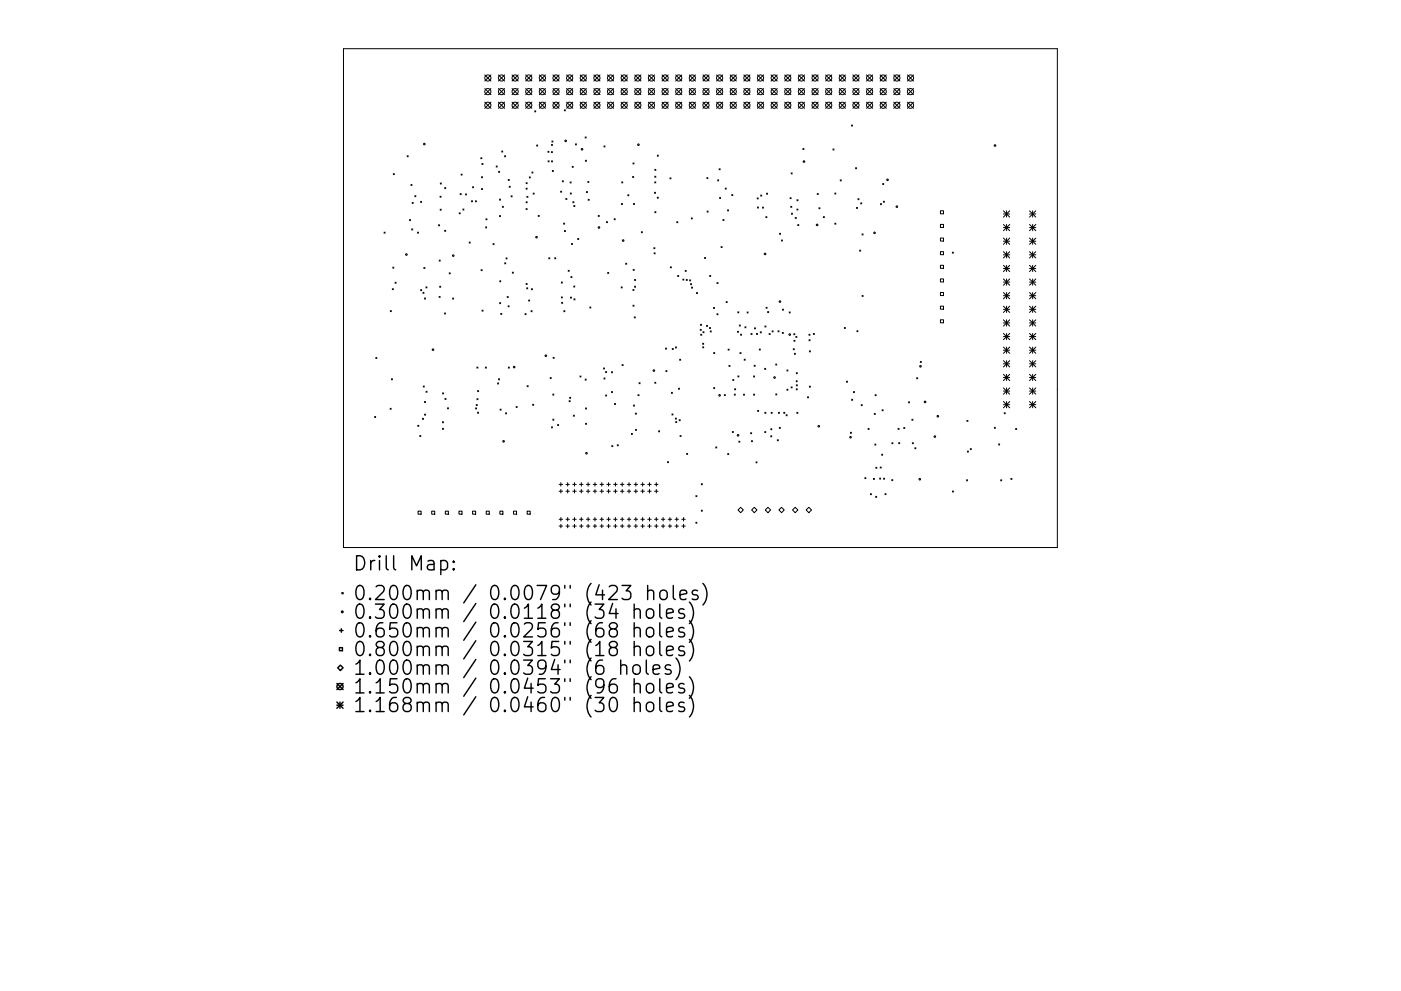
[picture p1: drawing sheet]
<svg xmlns="http://www.w3.org/2000/svg" width="297mm" height="210mm" viewBox="0 0 297 210" stroke-linecap="round" stroke-linejoin="round" font-family="sans-serif">
<defs><g id="words">
<g font-size="4.2">
<text x="74.7" y="121.1">Drill Map:</text>
<text x="74.7" y="127.4">0.200mm / 0.0079&quot; (423 holes)</text>
<text x="74.7" y="131.3">0.300mm / 0.0118&quot; (34 holes)</text>
<text x="74.7" y="135.3">0.650mm / 0.0256&quot; (68 holes)</text>
<text x="74.7" y="139.2">0.800mm / 0.0315&quot; (18 holes)</text>
<text x="74.7" y="143.2">1.000mm / 0.0394&quot; (6 holes)</text>
<text x="74.7" y="147.2">1.150mm / 0.0453&quot; (96 holes)</text>
<text x="74.7" y="151.1">1.168mm / 0.0460&quot; (30 holes)</text>
</g>
</g></defs>
<g fill="none" stroke="#000" stroke-width=".21">
<path d="M72.8 10.3h151.4v105.9h-151.4zM102.8 15.9l1.3 1.3M102.8 18.8l1.3 1.3M104.1 15.9l-1.3 1.3M104.1 18.8l-1.3 1.3M105.7 18.8l1.3 1.3M105.7 15.9l1.3 1.3M107 15.9l-1.3 1.3M107 18.8l-1.3 1.3M108.6 18.8l1.3 1.3M108.6 15.9l1.3 1.3M109.9 15.9l-1.3 1.3"/>
<path d="M109.9 18.8l-1.3 1.3M111.5 18.8l1.3 1.3M111.5 15.9l1.3 1.3M112.8 15.9l-1.3 1.3M112.8 18.8l-1.3 1.3M114.3 15.9l1.4 1.3M114.3 18.8l1.4 1.3M115.7 15.9l-1.4 1.3M115.7 18.8l-1.4 1.3M117.2 18.8l1.3 1.3M117.2 15.9l1.3 1.3M118.5 15.9l-1.3 1.3"/>
<path d="M118.5 18.8l-1.3 1.3M120.1 15.9l1.3 1.3M120.1 18.8l1.3 1.3M121.4 18.8l-1.3 1.3M121.4 15.9l-1.3 1.3M123 18.8l1.3 1.3M123 15.9l1.3 1.3M124.3 15.9l-1.3 1.3M124.3 18.8l-1.3 1.3M125.9 18.8l1.3 1.3M125.9 15.9l1.3 1.3M127.2 18.8l-1.3 1.3"/>
<path d="M127.2 15.9l-1.3 1.3M128.8 18.8l1.3 1.3M128.8 15.9l1.3 1.3M130.1 15.9l-1.3 1.3M130.1 18.8l-1.3 1.3M131.7 18.8l1.3 1.3M131.7 15.9l1.3 1.3M133 15.9l-1.3 1.3M133 18.8l-1.3 1.3M134.6 18.8l1.3 1.3M134.6 15.9l1.3 1.3M135.9 15.9l-1.3 1.3"/>
<path d="M135.9 18.8l-1.3 1.3M137.5 18.8l1.3 1.3M137.5 15.9l1.3 1.3M138.8 15.9l-1.3 1.3M138.8 18.8l-1.3 1.3M140.4 18.8l1.3 1.3M140.4 15.9l1.3 1.3M141.7 15.9l-1.3 1.3M141.7 18.8l-1.3 1.3M143.2 18.8l1.4 1.3M143.2 15.9l1.4 1.3M144.6 18.8l-1.4 1.3"/>
<path d="M144.6 15.9l-1.4 1.3M146.1 18.8l1.3 1.3M146.1 15.9l1.3 1.3M147.4 15.9l-1.3 1.3M147.4 18.8l-1.3 1.3M149 15.9l1.3 1.3M149 18.8l1.3 1.3M150.3 15.9l-1.3 1.3M150.3 18.8l-1.3 1.3M151.9 18.8l1.3 1.3M151.9 15.9l1.3 1.3M153.2 15.9l-1.3 1.3"/>
<path d="M153.2 18.8l-1.3 1.3M154.8 18.8l1.3 1.3M154.8 15.9l1.3 1.3M156.1 15.9l-1.3 1.3M156.1 18.8l-1.3 1.3M157.7 18.8l1.3 1.3M157.7 15.9l1.3 1.3M159 15.9l-1.3 1.3M159 18.8l-1.3 1.3M160.6 15.9l1.3 1.3M160.6 18.8l1.3 1.3M161.9 15.9l-1.3 1.3"/>
<path d="M161.9 18.8l-1.3 1.3M163.5 18.8l1.3 1.3M163.5 15.9l1.3 1.3M164.8 15.9l-1.3 1.3M164.8 18.8l-1.3 1.3M166.4 15.9l1.3 1.3M166.4 18.8l1.3 1.3M167.7 15.9l-1.3 1.3M167.7 18.8l-1.3 1.3M169.3 18.8l1.3 1.3M169.3 15.9l1.3 1.3M170.6 15.9l-1.3 1.3"/>
<path d="M170.6 18.8l-1.3 1.3M172.2 15.9l1.3 1.3M172.2 18.8l1.3 1.3M173.5 15.9l-1.3 1.3M173.5 18.8l-1.3 1.3M175 18.8l1.4 1.3M175 15.9l1.4 1.3M176.4 15.9l-1.4 1.3M176.4 18.8l-1.4 1.3M177.9 15.9l1.3 1.3M177.9 18.8l1.3 1.3M179.2 15.9l-1.3 1.3"/>
<path d="M179.2 18.8l-1.3 1.3M180.8 18.8l1.3 1.3M180.8 15.9l1.3 1.3M182.1 15.9l-1.3 1.3M182.1 18.8l-1.3 1.3M183.7 15.9l1.3 1.3M183.7 18.8l1.3 1.3M185 15.9l-1.3 1.3M185 18.8l-1.3 1.3M186.6 18.8l1.3 1.3M186.6 15.9l1.3 1.3M187.9 15.9l-1.3 1.3"/>
<path d="M187.9 18.8l-1.3 1.3M189.5 15.9l1.3 1.3M189.5 18.8l1.3 1.3M190.8 15.9l-1.3 1.3M190.8 18.8l-1.3 1.3M192.4 18.8l1.3 1.3M192.4 15.9l1.3 1.3M193.7 15.9l-1.3 1.3M193.7 18.8l-1.3 1.3M83.4 36.8l.2 .3M83.6 36.8l-.2 .3M86.3 33l.2 .3"/>
<path d="M86.5 33l-.2 .3M87.1 39.1l.3 .3M87.4 39.1l-.3 .3M93.3 38.8l.3 .3M93.6 38.8l-.3 .3M94.3 39.8l.2 .2M94.5 39.8l-.2 .2M97.8 36.9l.2 .3M98 36.9l-.2 .3M100.2 39.6l.2 .2M100.4 39.6l-.2 .2M101.9 33.5l.3 .2"/>
<path d="M102.1 37.5l.2 .2M102.2 33.5l-.3 .2M102.2 34.7l.2 .2M102.3 37.5l-.2 .2M102.4 34.7l-.2 .2M102.8 21.7l1.3 1.3M104.1 21.7l-1.3 1.3M105.2 35.2l.2 .2M105.4 35.2l-.2 .2M105.7 21.7l1.3 1.3M105.7 36.3l.2 .3M105.9 36.3l-.2 .3"/>
<path d="M106.4 32l.2 .3M106.6 32l-.2 .3M107 33l.2 .3M107 21.7l-1.3 1.3M107.2 33l-.2 .3M107.7 38.1l.3 .2M108 39.5l.2 .2M108 38.1l-.3 .2M108.2 39.5l-.2 .2M108.6 21.7l1.3 1.3M109.9 21.7l-1.3 1.3M111.5 21.7l1.3 1.3"/>
<path d="M111.5 39.9l.3 .2M111.5 38.8l.3 .2M111.8 39.9l-.3 .2M111.8 38.8l-.3 .2M112.2 37.5l.2 .3M112.4 37.5l-.2 .3M112.8 21.7l-1.3 1.3M112.8 36.5l.2 .2M113 36.5l-.2 .2M113.4 23.5l.2 .2M113.6 23.5l-.2 .2M113.8 30.8l.2 .2"/>
<path d="M114 30.8l-.2 .2M114.3 21.7l1.4 1.3M115.7 21.7l-1.4 1.3M116.2 32.1l.2 .2M116.2 34.1l.2 .2M116.4 32.1l-.2 .2M116.4 34.1l-.2 .2M116.9 32.2l.2 .2M116.9 34.1l.2 .3M116.9 30.6l.2 .3M117 29.9l.2 .2M117.1 36.2l.2 .2"/>
<path d="M117.1 32.2l-.2 .2M117.1 34.1l-.2 .3M117.1 30.6l-.2 .3M117.2 21.7l1.3 1.3M117.2 29.9l-.2 .2M117.3 36.2l-.2 .2M118.5 21.7l-1.3 1.3M119.2 38.4l.2 .2M119.4 38.4l-.2 .2M119.6 23.3l.3 .2M119.9 23.3l-.3 .2M120.1 21.7l1.3 1.3"/>
<path d="M120.9 38.6l.2 .2M121.1 38.6l-.2 .2M121.3 35.3l.2 .2M121.4 21.7l-1.3 1.3M121.5 35.3l-.2 .2M122 30.5l.2 .2M122.2 30.5l-.2 .2M123 21.7l1.3 1.3M124.1 29.1l.2 .2M124.1 34l.2 .2M124.3 29.1l-.2 .2M124.3 21.7l-1.3 1.3"/>
<path d="M124.3 34l-.2 .2M124.6 38.5l.3 .2M124.9 38.5l-.3 .2M125.9 21.7l1.3 1.3M127.2 21.7l-1.3 1.3M128.1 31l.2 .2M128.3 31l-.2 .2M128.8 21.7l1.3 1.3M130.1 21.7l-1.3 1.3M131.7 21.7l1.3 1.3M131.8 38.6l.2 .2M132 38.6l-.2 .2"/>
<path d="M133 21.7l-1.3 1.3M134.1 37.4l.3 .3M134.2 34.6l.2 .2M134.4 37.4l-.3 .3M134.4 34.6l-.2 .2M134.6 21.7l1.3 1.3M135.9 21.7l-1.3 1.3M137.5 21.7l1.3 1.3M138.8 21.7l-1.3 1.3M138.8 38.6l.2 .2M138.8 37.4l.3 .2M138.8 35.9l.3 .2"/>
<path d="M139 38.6l-.2 .2M139.1 37.4l-.3 .2M139.1 35.9l-.3 .2M139.4 32.9l.2 .2M139.6 32.9l-.2 .2M140.4 21.7l1.3 1.3M141.7 21.7l-1.3 1.3M142 37.7l.3 .3M142.3 37.7l-.3 .3M143.2 21.7l1.4 1.3M144.6 21.7l-1.4 1.3M146.1 21.7l1.3 1.3"/>
<path d="M147.4 21.7l-1.3 1.3M149 21.7l1.3 1.3M149.9 37.7l.2 .2M150.1 37.7l-.2 .2M150.3 21.7l-1.3 1.3M151.9 21.7l1.3 1.3M152.2 38.2l.2 .2M152.4 38.2l-.2 .2M152.5 35.8l.2 .2M152.7 35.8l-.2 .2M153.2 21.7l-1.3 1.3M153.8 39.9l.2 .2"/>
<path d="M154 39.9l-.2 .2M154.8 21.7l1.3 1.3M156.1 21.7l-1.3 1.3M157.7 21.7l1.3 1.3M159 21.7l-1.3 1.3M160.6 21.7l1.3 1.3M161.9 21.7l-1.3 1.3M163.5 21.7l1.3 1.3M164.8 21.7l-1.3 1.3M166.4 21.7l1.3 1.3M167.7 21.7l-1.3 1.3M167.7 36.7l.3 .2"/>
<path d="M168 36.7l-.3 .2M169.3 21.7l1.3 1.3M170.2 31.5l.3 .2M170.5 31.5l-.3 .2M170.6 21.7l-1.3 1.3M172.2 21.7l1.3 1.3M173.5 21.7l-1.3 1.3M175 21.7l1.4 1.3M176.4 21.7l-1.4 1.3M176.6 31.6l.2 .2M176.8 31.6l-.2 .2M177.9 21.7l1.3 1.3"/>
<path d="M178.1 38.2l.3 .2M178.4 38.2l-.3 .2M179.2 21.7l-1.3 1.3M180.5 26.5l.3 .3M180.8 26.5l-.3 .3M180.8 21.7l1.3 1.3M181.4 35.6l.2 .2M181.6 35.6l-.2 .2M182.1 21.7l-1.3 1.3M183.7 21.7l1.3 1.3M185 21.7l-1.3 1.3M186.6 21.7l1.3 1.3"/>
<path d="M187.1 38.9l.3 .3M187.4 38.9l-.3 .3M187.9 21.7l-1.3 1.3M189.5 21.7l1.3 1.3M190.8 21.7l-1.3 1.3M192.4 21.7l1.3 1.3M193.7 21.7l-1.3 1.3M81.4 49.2l.3 .3M81.7 49.2l-.3 .3M83.3 56.7l.2 .2M83.5 56.7l-.2 .2M83.8 59.9l.2 .2"/>
<path d="M84 59.9l-.2 .2M86.8 46.6l.2 .2M87 46.6l-.2 .2M87.3 48.6l.2 .2M87.4 42.9l.2 .3M87.5 48.6l-.2 .2M87.6 42.9l-.2 .3M88 41.5l.2 .2M88.2 41.5l-.2 .2M88.5 49.2l.2 .3M88.7 49.2l-.2 .3M89.2 42.7l.2 .3"/>
<path d="M89.4 42.7l-.2 .3M89.9 56.7l.2 .3M90.1 56.7l-.2 .3M93 47.7l.2 .2M93.1 55.2l.2 .2M93.2 47.7l-.2 .2M93.3 41.6l.2 .3M93.3 44.4l.2 .2M93.3 55.2l-.2 .2M93.5 41.6l-.2 .3M93.5 44.4l-.2 .2M94.3 48.9l.2 .2"/>
<path d="M94.5 48.9l-.2 .2M95.2 57.9l.3 .2M95.5 57.9l-.3 .2M97.4 45.1l.2 .3M97.6 41.1l.2 .2M97.6 45.1l-.2 .3M97.8 41.1l-.2 .2M98.1 44.3l.3 .3M98.4 44.3l-.3 .3M98.7 41.1l.2 .3M98.9 41.1l-.2 .3M99.5 51.3l.2 .3"/>
<path d="M99.7 51.3l-.2 .3M100 42.6l.2 .2M100.2 42.6l-.2 .2M100.8 42.6l.2 .2M101 42.6l-.2 .2M102 57.2l.2 .2M102.1 40l.2 .2M102.2 57.2l-.2 .2M102.3 40l-.2 .2M103 48.1l.2 .3M103 46.4l.3 .2M103.2 48.1l-.2 .3"/>
<path d="M103.3 46.4l-.3 .2M104.5 51.7l.3 .2M104.8 51.7l-.3 .2M105.9 45.7l.2 .3M105.9 42.2l.2 .3M106 59.6l.2 .2M106.1 45.7l-.2 .3M106.1 42.2l-.2 .3M106.2 59.6l-.2 .2M106.5 43.8l.2 .2M106.7 43.8l-.2 .2M107 55.8l.2 .2"/>
<path d="M107.2 55.8l-.2 .2M107.3 54.7l.2 .2M107.5 54.7l-.2 .2M108.4 41.5l.2 .3M108.6 41.5l-.2 .3M108.6 57.7l.2 .3M108.8 57.7l-.2 .3M111.5 44.3l.3 .2M111.5 42.8l.3 .2M111.7 41.7l.2 .2M111.8 44.3l-.3 .2M111.8 42.8l-.3 .2"/>
<path d="M111.9 41.7l-.2 .2M113 41l.3 .2M113.3 41l-.3 .2M114.1 45.7l.2 .2M114.3 45.7l-.2 .2M116.4 54.7l.2 .2M116.6 54.7l-.2 .2M117.6 54.7l.2 .2M117.8 54.7l-.2 .2M118.9 40.6l.2 .2M119 59.8l.2 .3M119.1 40.6l-.2 .2"/>
<path d="M119.2 59.8l-.2 .3M119.5 47.3l.2 .3M119.7 48.9l.2 .2M119.7 47.3l-.2 .3M119.9 48.9l-.2 .2M120 42.1l.2 .2M120.2 42.1l-.2 .2M120.5 57.3l.2 .3M120.7 57.3l-.2 .3M120.9 40.9l.2 .3M121 58.7l.3 .2M121.1 40.9l-.2 .3"/>
<path d="M121.2 51.6l.2 .3M121.3 58.7l-.3 .2M121.4 51.6l-.2 .3M121.5 42.8l.2 .2M121.7 43.6l.2 .2M121.7 42.8l-.2 .2M121.9 43.6l-.2 .2M122.5 50.6l.2 .2M122.7 50.6l-.2 .2M124.3 40.6l.3 .3M124.6 40.6l-.3 .3M124.7 42.3l.2 .2"/>
<path d="M124.9 42.3l-.2 .2M126.8 45.7l.3 .2M127.1 45.7l-.3 .2M128.6 47l.2 .3M128.8 47l-.2 .3M128.8 57.8l.3 .2M129.1 57.8l-.3 .2M130.2 46.4l.2 .2M130.4 46.4l-.2 .2M131.7 43.2l.3 .2M132 43.2l-.3 .2M132.7 55.8l.2 .3"/>
<path d="M132.9 55.8l-.2 .3M133.1 41.3l.2 .2M133.3 41.3l-.2 .2M134.2 57.1l.3 .3M134.3 43.2l.2 .2M134.5 57.1l-.3 .3M134.5 43.2l-.2 .2M134.5 59.3l.3 .2M134.8 59.3l-.3 .2M136 49.2l.2 .2M136.2 49.2l-.2 .2M138.6 52.5l.3 .3"/>
<path d="M138.7 53.6l.2 .3M138.8 40.8l.2 .2M138.8 44.9l.3 .2M138.9 52.5l-.3 .3M138.9 53.6l-.2 .3M139 40.8l-.2 .2M139.1 44.9l-.3 .2M139.3 41.8l.3 .3M139.6 41.8l-.3 .3M142.1 56.6l.2 .2M142.3 56.6l-.2 .2M143.5 47l.2 .3"/>
<path d="M143.7 58.5l.2 .2M143.7 47l-.2 .3M143.9 58.5l-.2 .2M144.8 59.2l.2 .2M145 59.2l-.2 .2M145.3 57.4l.2 .2M145.5 59.3l.2 .2M145.5 57.4l-.2 .2M145.7 59.3l-.2 .2M146.2 59.4l.2 .2M146.4 59.4l-.2 .2M146.6 46.2l.2 .3"/>
<path d="M146.8 46.2l-.2 .3M149.4 54.6l.2 .2M149.6 54.6l-.2 .2M149.9 44.8l.2 .2M150.1 44.8l-.2 .2M150.5 58.4l.2 .3M150.7 58.4l-.2 .3M152 59.9l.2 .3M152.2 59.9l-.2 .3M152.6 41.9l.2 .2M152.8 41.9l-.2 .2M152.9 52.3l.2 .2"/>
<path d="M153.1 52.3l-.2 .2M153.3 46.6l.2 .2M153.5 46.6l-.2 .2M154.2 44.5l.3 .3M154.5 44.5l-.3 .3M155.1 41.3l.3 .2M155.4 41.3l-.3 .2M160.5 42l.3 .2M160.6 43.9l.2 .2M160.8 42l-.3 .2M160.8 43.9l-.2 .2M161.3 41.4l.2 .2"/>
<path d="M161.5 41.4l-.2 .2M161.6 43.9l.3 .3M161.9 43.9l-.3 .3M162.4 46l.2 .2M162.5 41l.2 .2M162.6 46l-.2 .2M162.7 41l-.2 .2M165.3 49.5l.2 .2M165.5 49.5l-.2 .2M165.7 50.9l.2 .2M165.9 50.9l-.2 .2M167.5 41.9l.2 .3"/>
<path d="M167.6 43.8l.3 .2M167.7 41.9l-.2 .3M167.8 45.2l.2 .3M167.9 43.8l-.3 .2M168 45.2l-.2 .3M168.6 46.1l.2 .2M168.8 46.1l-.2 .2M169 44.3l.2 .3M169 42.4l.2 .2M169.1 47.6l.3 .3M169.2 44.3l-.2 .3M169.2 42.4l-.2 .2"/>
<path d="M169.4 47.6l-.3 .3M173.3 41.1l.2 .2M173.5 41.1l-.2 .2M173.6 44.1l.3 .2M173.9 44.1l-.3 .2M174.6 45.9l.2 .3M174.8 45.9l-.2 .3M177 40.9l.2 .3M177 47.3l.2 .3M177.2 40.9l-.2 .3M177.2 47.3l-.2 .3M181.6 44l.2 .2"/>
<path d="M181.8 44l-.2 .2M181.9 42.2l.2 .2M182.1 42.2l-.2 .2M182.3 53.1l.2 .2M182.5 43l.2 .3M182.5 53.1l-.2 .2M182.7 43l-.2 .3M182.8 49.6l.2 .3M183 49.6l-.2 .3M186.7 43.2l.2 .2M186.9 43.2l-.2 .2M187.3 42.7l.2 .2"/>
<path d="M187.5 42.7l-.2 .2M199.4 44.7h.6v.7h-.6zM199.4 47.6h.6v.7h-.6zM199.4 50.5h.6v.6h-.6zM199.4 53.4h.6v.6h-.6zM199.4 56.3h.6v.6h-.6zM199.4 59.2h.6v.6h-.6zM201.9 53.5l.2 .2M202.1 53.5l-.2 .2M212.7 44.7l1.4 1.4M212.7 45.4h1.4M212.7 47.6l1.4 1.4"/>
<path d="M212.7 48.3h1.4M212.7 50.5l1.4 1.3M212.7 51.2h1.4M212.7 53.4l1.4 1.3M212.7 54.1h1.4M212.7 56.3l1.4 1.3M212.7 57h1.4M212.7 59.2l1.4 1.3M212.7 59.8h1.4M213.4 44.7v1.4M213.4 47.6v1.4M213.4 50.5v1.3"/>
<path d="M213.4 53.4v1.3M213.4 56.3v1.3M213.4 59.2v1.3M214.1 59.2l-1.4 1.3M214.1 44.7l-1.4 1.4M214.1 47.6l-1.4 1.4M214.1 50.5l-1.4 1.3M214.1 53.4l-1.4 1.3M214.1 56.3l-1.4 1.3M218.3 45.4h1.3M218.3 48.3h1.3M218.3 51.2h1.3"/>
<path d="M218.3 54.1h1.3M218.3 57h1.3M218.3 59.8h1.3M218.3 44.7l1.3 1.4M218.3 47.6l1.3 1.4M218.3 50.5l1.3 1.3M218.3 53.4l1.3 1.3M218.3 56.3l1.3 1.3M218.3 59.2l1.3 1.3M218.9 44.7v1.4M218.9 47.6v1.4M218.9 50.5v1.3"/>
<path d="M218.9 53.4v1.3M218.9 56.3v1.3M218.9 59.2v1.3M219.6 44.7l-1.3 1.4M219.6 47.6l-1.3 1.4M219.6 50.5l-1.3 1.3M219.6 53.4l-1.3 1.3M219.6 56.3l-1.3 1.3M219.6 59.2l-1.3 1.3M79.7 75.9l.2 .2M79.9 75.9l-.2 .2M82.7 65.9l.3 .2"/>
<path d="M83 65.9l-.3 .2M83.2 61.2l.2 .3M83.4 61.2l-.2 .3M89.2 61.5l.2 .2M89.4 61.5l-.2 .2M89.7 62l.2 .2M89.9 62l-.2 .2M90 63.2l.2 .2M90.2 63.2l-.2 .2M90.3 60.9l.2 .2M90.5 60.9l-.2 .2M93.1 62.9l.2 .2"/>
<path d="M93.2 60.7l.3 .3M93.3 62.9l-.2 .2M93.5 60.7l-.3 .3M94.2 66.4l.3 .2M94.5 66.4l-.3 .2M96 63.2l.2 .3M96.2 63.2l-.2 .3M101.1 77.9l.2 .2M101.3 77.9l-.2 .2M102.2 65.8l.2 .2M102.4 65.8l-.2 .2M102.9 77.9l.2 .2"/>
<path d="M103.1 77.9l-.2 .2M105.9 64.2l.3 .2M106.2 64.2l-.3 .2M106.2 66.5l.2 .2M106.4 66.5l-.2 .2M107.5 62.9l.3 .2M107.7 64.9l.2 .2M107.8 62.9l-.3 .2M107.8 77.9l.2 .2M107.9 64.9l-.2 .2M108 77.9l-.2 .2M111.3 66.5l.2 .3"/>
<path d="M111.5 60.1l.3 .3M111.5 66.5l-.2 .3M111.7 61.1l.2 .2M111.8 60.1l-.3 .3M111.9 61.1l-.2 .2M112.1 63.6l.2 .3M112.3 63.6l-.2 .3M112.6 65.9l.2 .2M112.7 61.3l.2 .2M112.8 65.9l-.2 .2M112.9 61.3l-.2 .2M117.3 75.8l.2 .2"/>
<path d="M117.5 75.8l-.2 .2M119 63l.2 .2M119.1 64.1l.2 .3M119.2 63l-.2 .2M119.3 64.1l-.2 .3M119.5 65.9l.3 .2M119.8 65.9l-.3 .2M120.9 63l.3 .3M121.2 63l-.3 .3M121.6 60.7l.3 .2M121.7 63.4l.2 .2M121.9 60.7l-.3 .2"/>
<path d="M121.9 63.4l-.2 .2M123 79.8l.2 .2M123.2 79.8l-.2 .2M125.1 65.1l.2 .3M125.3 65.1l-.2 .3M128 78.1l.2 .2M128.2 78.1l-.2 .2M128.4 78.8l.2 .3M128.6 78.8l-.2 .3M129.6 78.9l.3 .2M129.9 78.9l-.3 .2M131.7 60.9l.2 .2"/>
<path d="M131.9 77.3l.2 .3M131.9 60.9l-.2 .2M132.1 77.3l-.2 .3M134.2 61.4l.2 .2M134.2 64.7l.2 .3M134.4 61.4l-.2 .2M134.4 64.7l-.2 .3M134.5 67.2l.2 .3M134.5 60.7l.3 .2M134.7 67.2l-.2 .3M134.8 60.7l-.3 .2M141.1 73.8l.2 .3"/>
<path d="M141.2 78.6l.2 .2M141.3 73.8l-.2 .3M141.4 78.6l-.2 .2M142.5 73.9l.2 .3M142.7 73.9l-.2 .3M143.2 73.6l.2 .2M143.4 73.6l-.2 .2M144.1 76.2l.2 .2M144.3 76.2l-.2 .2M146.4 60.2l.2 .2M146.6 60.9l.2 .2M146.6 60.2l-.2 .2"/>
<path d="M146.8 60.9l-.2 .2M147.7 62.1l.2 .2M147.9 62.1l-.2 .2M148.5 69.9l.2 .2M148.5 68.8l.2 .2M148.6 70.9l.2 .2M148.7 69.9l-.2 .2M148.7 68.8l-.2 .2M148.8 70.9l-.2 .2M149 72.8l.2 .2M149 73.6l.2 .2M149 70.4l.3 .2"/>
<path d="M149.2 72.8l-.2 .2M149.2 73.6l-.2 .2M149.3 70.4l-.3 .2M149.8 69l.2 .3M150 69l-.2 .3M150.4 69.5l.2 .2M150.6 70.2l.2 .2M150.6 69.5l-.2 .2M150.8 70.2l-.2 .2M151.3 65.2l.2 .2M151.3 74.8l.2 .2M151.5 65.2l-.2 .2"/>
<path d="M151.5 74.8l-.2 .2M152 66.6l.2 .2M152.2 66.6l-.2 .2M154 64l.2 .2M154.2 64l-.2 .2M154.4 74.1l.2 .2M154.5 77.5l.3 .2M154.6 74.1l-.2 .2M154.8 77.5l-.3 .2M156.4 70.3l.2 .2M156.4 66.2l.3 .2M156.4 79.8l.3 .2"/>
<path d="M156.6 70.3l-.2 .2M156.7 66.2l-.3 .2M156.7 79.8l-.3 .2M156.7 68.9l.3 .3M156.9 74.8l.2 .2M157 68.9l-.3 .3M157 70.9l.2 .2M157.1 74.8l-.2 .2M157.2 70.9l-.2 .2M157.8 76.2l.2 .2M157.9 69.3l.3 .3M158 76.2l-.2 .2"/>
<path d="M158.2 69.3l-.3 .3M158.4 66.2l.2 .2M158.6 66.2l-.2 .2M159.2 70.8l.2 .2M159.4 70.8l-.2 .2M159.8 79.8l.2 .2M159.9 77.5l.2 .2M160 69.6l.2 .2M160 79.8l-.2 .2M160.1 77.5l-.2 .2M160.2 69.6l-.2 .2M160.4 70.7l.2 .3"/>
<path d="M160.6 70.7l-.2 .3M161 74l.2 .3M161.2 70.4l.2 .2M161.2 74l-.2 .3M161.4 70.4l-.2 .2M162.1 78.1l.3 .3M162.2 69.2l.2 .2M162.4 78.1l-.3 .3M162.4 69.2l-.2 .2M162.4 65.2l.2 .2M162.6 65.2l-.2 .2M162.8 66.1l.2 .2"/>
<path d="M163 66.1l-.2 .2M163.1 70.8l.2 .2M163.3 70.8l-.2 .2M163.7 70.2l.2 .2M163.9 70.2l-.2 .2M164.5 77.2l.2 .3M164.7 77.2l-.2 .3M164.9 70.2l.3 .2M165.2 70.2l-.3 .2M165.9 70.5l.2 .3M165.9 65.6l.2 .2M166.1 70.5l-.2 .3"/>
<path d="M166.1 65.6l-.2 .2M166.8 78.5l.3 .2M167.1 78.5l-.3 .2M167.3 66.2l.2 .2M167.5 66.2l-.2 .2M168.2 74l.2 .2M168.3 70.8l.2 .2M168.3 72.2l.3 .2M168.4 74l-.2 .2M168.4 75l.2 .2M168.5 70.8l-.2 .2M168.6 72.2l-.3 .2"/>
<path d="M168.6 75l-.2 .2M168.7 71.4l.3 .2M168.8 79.1l.2 .2M169 71.4l-.3 .2M169 79.1l-.2 .2M171.5 70.9l.2 .2M171.5 72.1l.2 .2M171.6 74.4l.2 .3M171.7 70.9l-.2 .2M171.7 72.1l-.2 .2M171.8 74.4l-.2 .3M172.4 70.7l.3 .3"/>
<path d="M172.7 70.7l-.3 .3M179 69.5l.2 .2M179.2 69.5l-.2 .2M181.7 70.2l.2 .2M181.9 70.2l-.2 .2M182.8 62.7l.2 .2M183 62.7l-.2 .2M195.1 76.7l.2 .2M195.3 76.7l-.2 .2M199.4 62.1h.6v.6h-.6zM199.4 65h.6v.6h-.6zM199.4 67.8h.6v.7h-.6z"/>
<path d="M212.7 79.4l1.4 1.3M212.7 76.5l1.4 1.4M212.7 73.6l1.4 1.4M212.7 70.7l1.4 1.4M212.7 65l1.4 1.3M212.7 62.1l1.4 1.3M212.7 62.7h1.4M212.7 65.6h1.4M212.7 67.9l1.4 1.3M212.7 68.5h1.4M212.7 71.4h1.4M212.7 74.3h1.4"/>
<path d="M212.7 77.2h1.4M213.4 62.1v1.3M213.4 65v1.3M213.4 67.9v1.3M213.4 70.7v1.4M213.4 73.6v1.4M213.4 76.5v1.4M213.4 79.4v1.3M214.1 62.1l-1.4 1.3M214.1 65l-1.4 1.3M214.1 67.9l-1.4 1.3M214.1 70.7l-1.4 1.4"/>
<path d="M214.1 73.6l-1.4 1.4M214.1 76.5l-1.4 1.4M214.1 79.4l-1.4 1.3M218.3 79.4l1.3 1.3M218.3 62.7h1.3M218.3 65.6h1.3M218.3 68.5h1.3M218.3 71.4h1.3M218.3 74.3h1.3M218.3 77.2h1.3M218.3 62.1l1.3 1.3M218.3 65l1.3 1.3"/>
<path d="M218.3 67.9l1.3 1.3M218.3 70.7l1.3 1.4M218.3 73.6l1.3 1.4M218.3 76.5l1.3 1.4M218.9 62.1v1.3M218.9 65v1.3M218.9 67.9v1.3M218.9 70.7v1.4M218.9 73.6v1.4M218.9 76.5v1.4M218.9 79.4v1.3M219.6 62.1l-1.3 1.3"/>
<path d="M219.6 65l-1.3 1.3M219.6 67.9l-1.3 1.3M219.6 70.7l-1.3 1.4M219.6 73.6l-1.3 1.4M219.6 76.5l-1.3 1.4M219.6 79.4l-1.3 1.3M79.4 88.4l.3 .2M79.7 88.4l-.3 .2M82.7 86.6l.2 .2M82.9 86.6l-.2 .2M83 80.4l.2 .2M83.2 80.4l-.2 .2"/>
<path d="M88.6 90.2l.2 .3M88.8 90.2l-.2 .3M89 92.4l.2 .2M89.2 92.4l-.2 .2M89.6 88.7l.2 .3M89.7 81.9l.3 .2M89.8 88.7l-.2 .3M90 81.9l-.3 .2M90 85.2l.2 .2M90 87.9l.2 .2M90.2 85.2l-.2 .2M90.2 87.9l-.2 .2"/>
<path d="M90.3 83l.2 .2M90.5 83l-.2 .2M93.8 89.5l.2 .2M93.8 90.9l.2 .2M93.8 83.4l.3 .2M94 89.5l-.2 .2M94 90.9l-.2 .2M94.1 83.4l-.3 .2M94.3 84.5l.3 .3M94.6 84.5l-.3 .3M94.9 86.5l.2 .2M95.1 86.5l-.2 .2"/>
<path d="M100.8 86.5l.3 .3M101 85.8l.2 .3M101.1 86.5l-.3 .3M101.1 84.6l.2 .2M101.2 85.8l-.2 .3M101.2 87.5l.3 .2M101.3 82.9l.2 .2M101.3 84.6l-.2 .2M101.5 87.5l-.3 .2M101.5 82.9l-.2 .2M105.5 81.2l.2 .3M105.7 80.4l.2 .2"/>
<path d="M105.7 81.2l-.2 .3M105.9 80.4l-.2 .2M106 86.8l.2 .2M106.2 86.8l-.2 .2M107.2 87.6l.2 .2M107.4 87.6l-.2 .2M109.4 86.2l.2 .3M109.6 86.2l-.2 .3M111.8 81.8l.2 .3M112 81.8l-.2 .3M112.9 85.8l.3 .2M113.2 85.8l-.3 .2"/>
<path d="M116.6 80.1l.3 .2M116.9 80.1l-.3 .2M116.9 90.6l.2 .2M117.1 90.6l-.2 .2M117.2 83.6l.2 .2M117.2 88.9l.2 .3M117.4 83.6l-.2 .2M117.4 88.9l-.2 .3M118.2 90.1l.3 .2M118.5 90.1l-.3 .2M120.7 85l.2 .2M120.8 84.3l.2 .2"/>
<path d="M120.9 85l-.2 .2M121 84.3l-.2 .2M121.6 88.1l.2 .2M121.8 88.1l-.2 .2M124.1 80.4l.2 .3M124.1 86.6l.3 .2M124.1 89.8l.3 .2M124.3 80.4l-.2 .3M124.4 86.6l-.3 .2M124.4 89.8l-.3 .2M128 80.2l.3 .2M128.3 80.2l-.3 .2"/>
<path d="M128.4 83.8l.2 .2M128.6 83.8l-.2 .2M129.6 83.1l.3 .2M129.7 94.5l.2 .3M129.9 83.1l-.3 .2M129.9 94.5l-.2 .3M130.3 85.6l.2 .2M130.5 85.6l-.2 .2M130.9 94.4l.2 .2M131.1 94.4l-.2 .2M133.9 92l.2 .2M134.1 92l-.2 .2"/>
<path d="M134.3 85.9l.2 .3M134.5 85.9l-.2 .3M134.7 87.6l.2 .3M134.7 91.1l.2 .2M134.9 87.6l-.2 .3M134.9 91.1l-.2 .2M135.3 83.7l.2 .3M135.5 81.2l.2 .2M135.5 83.7l-.2 .3M135.7 81.2l-.2 .2M138.8 81.1l.3 .2M139.1 81.1l-.3 .2"/>
<path d="M139.6 91.4l.3 .2M139.9 91.4l-.3 .2M141.5 97.9l.2 .3M141.7 97.9l-.2 .3M142.3 83.2l.3 .3M142.5 87.8l.2 .2M142.6 83.2l-.3 .3M142.7 87.8l-.2 .2M143.2 88.7l.2 .2M143.3 89.4l.2 .3M143.4 88.7l-.2 .2M143.5 89.4l-.2 .3"/>
<path d="M143.8 82.4l.3 .2M144 89l.2 .3M144.1 82.4l-.3 .2M144.2 92.4l.2 .2M144.2 89l-.2 .3M144.4 92.4l-.2 .2M145.6 96.2l.2 .2M145.8 96.2l-.2 .2M151.3 82.2l.2 .3M151.5 82.2l-.2 .3M151.7 94.8l.3 .3M152 94.8l-.3 .3"/>
<path d="M153.6 83.7l.2 .2M153.8 83.7l-.2 .2M154.3 96.2l.2 .3M154.5 96.2l-.2 .3M155.3 91.5l.2 .3M155.4 80.5l.2 .2M155.5 91.5l-.2 .3M155.6 80.5l-.2 .2M155.7 83.6l.2 .2M155.8 82.5l.2 .2M155.9 83.6l-.2 .2M156 82.5l-.2 .2"/>
<path d="M156.6 93.6l.3 .2M156.9 93.6l-.3 .2M157.6 83.6l.3 .2M157.9 83.6l-.3 .2M159.1 91.8l.3 .2M159.3 93.5l.2 .2M159.4 91.8l-.3 .2M159.5 93.5l-.2 .2M159.8 83.6l.2 .2M160 83.6l-.2 .2M160.3 98l.2 .2M160.5 98l-.2 .2"/>
<path d="M160.6 87.1l.3 .2M160.9 87.1l-.3 .2M162.1 91.6l.3 .2M162.2 87.5l.2 .2M162.4 91.6l-.3 .2M162.4 87.5l-.2 .2M163.4 92.5l.2 .2M163.4 91l.2 .2M163.5 87.5l.2 .2M163.6 92.5l-.2 .2M163.6 91l-.2 .2M163.7 87.5l-.2 .2"/>
<path d="M164.5 83.6l.2 .2M164.7 83.6l-.2 .2M164.8 93.3l.2 .2M165 93.3l-.2 .2M165 87.5l.3 .2M165.2 90.7l.3 .2M165.3 87.5l-.3 .2M165.5 90.7l-.3 .2M166.2 87.5l.2 .2M166.4 87.5l-.2 .2M166.7 88l.2 .2M166.8 82.6l.3 .2"/>
<path d="M166.9 88l-.2 .2M167.1 82.6l-.3 .2M167.7 82.1l.3 .2M168 82.1l-.3 .2M168.8 80.8l.2 .2M168.8 82.5l.2 .2M168.8 81.6l.3 .3M168.9 87.5l.3 .2M169 80.8l-.2 .2M169 82.5l-.2 .2M169.1 81.6l-.3 .3M169.2 87.5l-.3 .2"/>
<path d="M171.2 84.2l.2 .2M171.4 84.2l-.2 .2M171.6 81.9l.2 .3M171.8 81.9l-.2 .3M179.5 80.9l.2 .2M179.7 80.9l-.2 .2M180.3 91.7l.2 .2M180.5 91.7l-.2 .2M180.6 84.7l.2 .2M180.8 84.7l-.2 .2M180.9 83.1l.3 .2M181.2 83.1l-.3 .2"/>
<path d="M182.6 85.8l.2 .3M182.8 85.8l-.2 .3M184 90.9l.3 .2M184.3 90.9l-.3 .2M185.4 87.7l.2 .2M185.5 94.2l.2 .2M185.5 83.7l.3 .3M185.6 87.7l-.2 .2M185.7 99.1l.2 .3M185.7 94.2l-.2 .2M185.8 83.7l-.3 .3M185.9 99.1l-.2 .3"/>
<path d="M186.6 99.1l.2 .2M186.8 99.1l-.2 .2M186.9 96.4l.3 .2M187 86.9l.2 .3M187.2 96.4l-.3 .2M187.2 86.9l-.2 .3M189.1 93.9l.2 .3M189.3 93.9l-.2 .3M190.4 90.9l.2 .2M190.5 93.9l.3 .2M190.6 90.9l-.2 .2M190.8 93.9l-.3 .2"/>
<path d="M191.6 90.7l.2 .2M191.8 90.7l-.2 .2M192.6 85.2l.2 .3M192.8 85.2l-.2 .3M193.3 88.9l.3 .3M193.4 93.9l.2 .3M193.6 88.9l-.3 .3M193.6 93.9l-.2 .3M194 95l.2 .2M194.2 95l-.2 .2M194.3 80.1l.3 .3M194.6 80.1l-.3 .3"/>
<path d="M205 89.2l.2 .2M205.1 95.7l.2 .2M205.2 89.2l-.2 .2M205.3 95.7l-.2 .2M205.7 95.2l.2 .2M205.9 95.2l-.2 .2M210.8 90.7l.2 .2M211 90.7l-.2 .2M211.7 94.2l.3 .2M212 94.2l-.3 .2M212.7 85.2l1.4 1.3M212.7 82.3l1.4 1.3"/>
<path d="M212.7 80.1h1.4M212.7 83h1.4M212.7 85.9h1.4M212.9 87.6l.2 .2M213.1 87.6l-.2 .2M213.4 82.3v1.3M213.4 85.2v1.3M214.1 82.3l-1.4 1.3M214.1 85.2l-1.4 1.3M215.3 90.9l.3 .2M215.6 90.9l-.3 .2M218.3 80.1h1.3"/>
<path d="M218.3 83h1.3M218.3 85.9h1.3M218.3 82.3l1.3 1.3M218.3 85.2l1.3 1.3M218.9 82.3v1.3M218.9 85.2v1.3M219.6 82.3l-1.3 1.3M219.6 85.2l-1.3 1.3M88.6 108.4h.7v.7h-.7zM91.5 108.4h.7v.7h-.7zM94.4 108.4h.7v.7h-.7zM97.3 108.4h.7v.7h-.7z"/>
<path d="M100.2 108.4h.6v.7h-.6zM103.1 108.4h.6v.7h-.6zM106 108.4h.6v.7h-.6zM108.9 108.4h.6v.7h-.6zM111.8 108.4h.6v.7h-.6zM118.5 102.8h.8M118.5 104.2h.8M118.5 110.2h.8M118.5 111.6h.8M118.9 102.4v.7M118.9 103.8v.8M118.9 109.8v.7"/>
<path d="M118.9 111.2v.8M120 102.8h.7M120 104.2h.7M120 110.2h.7M120 111.6h.7M120.4 102.4v.7M120.4 103.8v.8M120.4 109.8v.7M120.4 111.2v.8M121.4 102.8h.8M121.4 104.2h.8M121.4 110.2h.8"/>
<path d="M121.4 111.6h.8M121.8 102.4v.7M121.8 103.8v.8M121.8 109.8v.7M121.8 111.2v.8M122.9 102.8h.7M122.9 104.2h.7M122.9 110.2h.7M122.9 111.6h.7M123.2 102.4v.7M123.2 103.8v.8M123.2 109.8v.7"/>
<path d="M123.2 111.2v.8M124.3 102.8h.8M124.3 104.2h.8M124.3 110.2h.8M124.3 111.6h.8M124.7 102.4v.7M124.7 103.8v.8M124.7 109.8v.7M124.7 111.2v.8M125.8 102.8h.7M125.8 104.2h.7M125.8 110.2h.7"/>
<path d="M125.8 111.6h.7M126.1 102.4v.7M126.1 103.8v.8M126.1 109.8v.7M126.1 111.2v.8M127.2 102.8h.8M127.2 104.2h.8M127.2 110.2h.8M127.2 111.6h.8M127.6 102.4v.7M127.6 103.8v.8M127.6 109.8v.7"/>
<path d="M127.6 111.2v.8M128.7 102.8h.7M128.7 104.2h.7M128.7 110.2h.7M128.7 111.6h.7M129 102.4v.7M129 103.8v.8M129 109.8v.7M129 111.2v.8M130.1 102.8h.7M130.1 104.2h.7M130.1 110.2h.7"/>
<path d="M130.1 111.6h.7M130.5 102.4v.7M130.5 103.8v.8M130.5 109.8v.7M130.5 111.2v.8M131.6 102.8h.7M131.6 104.2h.7M131.6 110.2h.7M131.6 111.6h.7M131.9 102.4v.7M131.9 103.8v.8M131.9 109.8v.7"/>
<path d="M131.9 111.2v.8M133 102.8h.7M133 104.2h.7M133 110.2h.7M133 111.6h.7M133.4 102.4v.7M133.4 103.8v.8M133.4 109.8v.7M133.4 111.2v.8M134.4 102.8h.8M134.4 104.2h.8M134.4 110.2h.8"/>
<path d="M134.4 111.6h.8M134.8 102.4v.7M134.8 103.8v.8M134.8 109.8v.7M134.8 111.2v.8M135.9 102.8h.7M135.9 104.2h.7M135.9 110.2h.7M135.9 111.6h.7M136.3 102.4v.7M136.3 103.8v.8M136.3 109.8v.7"/>
<path d="M136.3 111.2v.8M137.3 102.8h.8M137.3 104.2h.8M137.3 110.2h.8M137.3 111.6h.8M137.7 102.4v.7M137.7 103.8v.8M137.7 109.8v.7M137.7 111.2v.8M138.8 102.8h.7M138.8 104.2h.7M138.8 110.2h.7"/>
<path d="M138.8 111.6h.7M139.1 102.4v.7M139.1 103.8v.8M139.1 109.8v.7M139.1 111.2v.8M140.2 110.2h.8M140.2 111.6h.8M140.6 109.8v.7M140.6 111.2v.8M141.7 110.2h.7M141.7 111.6h.7M142 109.8v.7"/>
<path d="M142 111.2v.8M143.1 110.2h.8M143.1 111.6h.8M143.5 109.8v.7M143.5 111.2v.8M144.6 110.2h.7M144.6 111.6h.7M144.9 109.8v.7M144.9 111.2v.8M147.5 110.8l.3 .2M147.5 105.2l.3 .2M147.8 110.8l-.3 .2"/>
<path d="M147.8 105.2l-.3 .2M148.7 108.2l.2 .3M148.7 102.6l.2 .3M148.9 108.2l-.2 .3M148.9 102.6l-.2 .3M156.5 108.2l.5-.6 .6 .6-.6 .6zM159.9 107.6l.6 .6-.6 .6-.5-.6zM162.8 107.6l.6 .6-.6 .6-.6-.6zM165.1 108.2l.6-.6 .6 .6-.6 .6zM168 108.2l.6-.6 .6 .6-.6 .6zM170.9 108.2l.6-.6 .6 .6-.6 .6zM183.4 101.3l.2 .3"/>
<path d="M183.6 101.3l-.2 .3M184.5 104.7l.3 .3M184.8 104.7l-.3 .3M185.2 101.5l.2 .2M185.4 101.5l-.2 .2M185.7 105.3l.2 .2M185.9 105.3l-.2 .2M186.5 101.4l.2 .3M186.7 101.4l-.2 .3M187.3 101.4l.3 .3M187.6 101.4l-.3 .3M187.6 104.7l.3 .3"/>
<path d="M187.9 104.7l-.3 .3M189.1 101.8l.2 .2M189.3 101.8l-.2 .2M201.9 104.2l.2 .2M202.1 104.2l-.2 .2M204.9 101.8l.3 .2M205.2 101.8l-.3 .2M212.2 101.8l.2 .2M212.4 101.8l-.2 .2M214.3 101.5l.3 .2M214.6 101.5l-.3 .2"/>
<circle cx="103.4" cy="19.4" r=".65"/>
<circle cx="103.4" cy="16.5" r=".65"/>
<circle cx="106.3" cy="19.4" r=".65"/>
<circle cx="106.3" cy="16.5" r=".65"/>
<circle cx="109.2" cy="19.4" r=".65"/>
<circle cx="109.2" cy="16.5" r=".65"/>
<circle cx="112.1" cy="19.4" r=".65"/>
<circle cx="112.1" cy="16.5" r=".65"/>
<circle cx="115" cy="19.4" r=".65"/>
<circle cx="115" cy="16.5" r=".65"/>
<circle cx="117.9" cy="19.4" r=".65"/>
<circle cx="117.9" cy="16.5" r=".65"/>
<circle cx="120.8" cy="19.4" r=".65"/>
<circle cx="120.8" cy="16.5" r=".65"/>
<circle cx="123.7" cy="19.4" r=".65"/>
<circle cx="123.7" cy="16.5" r=".65"/>
<circle cx="126.6" cy="19.4" r=".65"/>
<circle cx="126.6" cy="16.5" r=".65"/>
<circle cx="129.5" cy="19.4" r=".65"/>
<circle cx="129.5" cy="16.5" r=".65"/>
<circle cx="132.3" cy="19.4" r=".65"/>
<circle cx="132.3" cy="16.5" r=".65"/>
<circle cx="135.2" cy="19.4" r=".65"/>
<circle cx="135.2" cy="16.5" r=".65"/>
<circle cx="138.1" cy="19.4" r=".65"/>
<circle cx="138.1" cy="16.5" r=".65"/>
<circle cx="141" cy="19.4" r=".65"/>
<circle cx="141" cy="16.5" r=".65"/>
<circle cx="143.9" cy="19.4" r=".65"/>
<circle cx="143.9" cy="16.5" r=".65"/>
<circle cx="146.8" cy="19.4" r=".65"/>
<circle cx="146.8" cy="16.5" r=".65"/>
<circle cx="149.7" cy="19.4" r=".65"/>
<circle cx="149.7" cy="16.5" r=".65"/>
<circle cx="152.6" cy="19.4" r=".65"/>
<circle cx="152.6" cy="16.5" r=".65"/>
<circle cx="155.5" cy="19.4" r=".65"/>
<circle cx="155.5" cy="16.5" r=".65"/>
<circle cx="158.4" cy="19.4" r=".65"/>
<circle cx="158.4" cy="16.5" r=".65"/>
<circle cx="161.2" cy="19.4" r=".65"/>
<circle cx="161.2" cy="16.5" r=".65"/>
<circle cx="164.1" cy="19.4" r=".65"/>
<circle cx="164.1" cy="16.5" r=".65"/>
<circle cx="167" cy="19.4" r=".65"/>
<circle cx="167" cy="16.5" r=".65"/>
<circle cx="169.9" cy="19.4" r=".65"/>
<circle cx="169.9" cy="16.5" r=".65"/>
<circle cx="172.8" cy="19.4" r=".65"/>
<circle cx="172.8" cy="16.5" r=".65"/>
<circle cx="175.7" cy="19.4" r=".65"/>
<circle cx="175.7" cy="16.5" r=".65"/>
<circle cx="178.6" cy="19.4" r=".65"/>
<circle cx="178.6" cy="16.5" r=".65"/>
<circle cx="181.5" cy="19.4" r=".65"/>
<circle cx="181.5" cy="16.5" r=".65"/>
<circle cx="184.4" cy="19.4" r=".65"/>
<circle cx="184.4" cy="16.5" r=".65"/>
<circle cx="187.3" cy="19.4" r=".65"/>
<circle cx="187.3" cy="16.5" r=".65"/>
<circle cx="190.2" cy="19.4" r=".65"/>
<circle cx="190.2" cy="16.5" r=".65"/>
<circle cx="193" cy="19.4" r=".65"/>
<circle cx="193" cy="16.5" r=".65"/>
<circle cx="90" cy="30.6" r=".17"/>
<circle cx="103.4" cy="22.3" r=".65"/>
<circle cx="106.3" cy="22.3" r=".65"/>
<circle cx="109.2" cy="22.3" r=".65"/>
<circle cx="112.1" cy="22.3" r=".65"/>
<circle cx="115" cy="22.3" r=".65"/>
<circle cx="117.9" cy="22.3" r=".65"/>
<circle cx="119.9" cy="29.9" r=".17"/>
<circle cx="120.8" cy="22.3" r=".65"/>
<circle cx="123.4" cy="31.7" r=".17"/>
<circle cx="123.7" cy="22.3" r=".65"/>
<circle cx="126.6" cy="22.3" r=".65"/>
<circle cx="129.5" cy="22.3" r=".65"/>
<circle cx="132.3" cy="22.3" r=".65"/>
<circle cx="135.2" cy="22.3" r=".65"/>
<circle cx="135.4" cy="30.7" r=".17"/>
<circle cx="138.1" cy="22.3" r=".65"/>
<circle cx="141" cy="22.3" r=".65"/>
<circle cx="143.9" cy="22.3" r=".65"/>
<circle cx="146.8" cy="22.3" r=".65"/>
<circle cx="149.7" cy="22.3" r=".65"/>
<circle cx="152.6" cy="22.3" r=".65"/>
<circle cx="155.5" cy="22.3" r=".65"/>
<circle cx="158.4" cy="22.3" r=".65"/>
<circle cx="161.2" cy="22.3" r=".65"/>
<circle cx="164.1" cy="22.3" r=".65"/>
<circle cx="167" cy="22.3" r=".65"/>
<circle cx="169.9" cy="22.3" r=".65"/>
<circle cx="170.4" cy="34.3" r=".17"/>
<circle cx="172.8" cy="22.3" r=".65"/>
<circle cx="175.7" cy="22.3" r=".65"/>
<circle cx="178.6" cy="22.3" r=".65"/>
<circle cx="181.5" cy="22.3" r=".65"/>
<circle cx="184.4" cy="22.3" r=".65"/>
<circle cx="187.3" cy="22.3" r=".65"/>
<circle cx="188.2" cy="38.1" r=".17"/>
<circle cx="190.2" cy="22.3" r=".65"/>
<circle cx="193" cy="22.3" r=".65"/>
<circle cx="211" cy="30.9" r=".17"/>
<circle cx="86.2" cy="54" r=".17"/>
<circle cx="96.1" cy="54.2" r=".17"/>
<circle cx="113.8" cy="50.3" r=".17"/>
<circle cx="127" cy="48.3" r=".17"/>
<circle cx="132.1" cy="51" r=".17"/>
<circle cx="162.2" cy="53.9" r=".17"/>
<circle cx="173.2" cy="47.7" r=".17"/>
<circle cx="185.4" cy="49.4" r=".17"/>
<circle cx="190.2" cy="43.8" r=".17"/>
<circle cx="91.8" cy="74.2" r=".17"/>
<circle cx="109" cy="77.9" r=".17"/>
<circle cx="115.7" cy="75.5" r=".17"/>
<circle cx="138.6" cy="78.6" r=".17"/>
<circle cx="165.4" cy="64" r=".17"/>
<circle cx="167.4" cy="71" r=".17"/>
<circle cx="195.2" cy="77.7" r=".17"/>
<circle cx="106.8" cy="93.6" r=".17"/>
<circle cx="124.3" cy="96.2" r=".17"/>
<circle cx="152.6" cy="83.9" r=".17"/>
<circle cx="156.5" cy="92.4" r=".17"/>
<circle cx="164.2" cy="80.1" r=".17"/>
<circle cx="173.6" cy="90.4" r=".17"/>
<circle cx="180.3" cy="92.8" r=".17"/>
<circle cx="196.1" cy="85.3" r=".17"/>
<circle cx="198.2" cy="92.6" r=".17"/>
<circle cx="198.8" cy="88.3" r=".17"/>
<circle cx="195" cy="101.7" r=".17"/>
</g>
<g fill="none" stroke="#000" stroke-width=".3">
<path d="M93.5 119.1l.8-.2 .6 .6v.8l-.3 .5-.3 .1-.8-.1M96.2 119.1l.1 .1-.1 .1-.2-.1 .2-.1v.2M72 137.4h.6v.7h-.6zM72 133.8h.7M72.4 133.4v.7M72.5 125.7l.2 .3M72.7 125.7l-.2 .3M96.2 120.6l.1 .2-.1 .1-.2-.1 .2-.2v.3M129.7 133.4l-.2-.1a.62 .62 0 0 1-.3-.7 .62 .62 0 0 1 .5-.5l.9 .2a.62 .62 0 0 1 .3 .6 .62 .62 0 0 1-.6 .5h-.6l-.5 .6 .1 .8 .4 .3 .9-.1 .3-.4-.2-.9-.4-.3M129.7 137.4l-.2-.2a.62 .62 0 0 1-.3-.6 .62 .62 0 0 1 .5-.5l.9 .1a.62 .62 0 0 1 .3 .7 .62 .62 0 0 1-.6 .5l-.8 .1-.3 .4 .1 .9 .4 .3h.6l.6-.6-.2-.8-.4-.3M129.9 128l-.7 2.2h1.8M131.9 124.2h1.8l-1 1.2a.81 .81 0 0 1 1 .5v.7l-.2 .5-.3 .1h-.9l-.4-.3"/>
<path d="M134.5 129.5a.74 .74 0 0 1 1.2 .1v1.6M134.5 133.4a.74 .74 0 0 1 1.2 .2v1.5M134.5 137.4a.74 .74 0 0 1 1.2 .1v1.6M134.5 128.2v3M134.5 132.1v3M134.5 136.1v3M137.2 133.4a.81 .81 0 0 1 .8-.3 .81 .81 0 0 1 .6 .6v.9a.81 .81 0 0 1-.8 .6 .81 .81 0 0 1-.8-.6v-.9zM137.3 125.5a.74 .74 0 0 1 1.3 .1v1.6M137.3 129.3a.81 .81 0 0 1 1.3 .4v.9a.81 .81 0 0 1-.8 .6 .81 .81 0 0 1-.8-.6v-.9zM137.3 137.2a.81 .81 0 0 1 1.3 .5v.8a.81 .81 0 0 1-.8 .6 .81 .81 0 0 1-.8-.6v-.8zM137.3 124.2v3M139.9 128.2v2.5l.4 .5"/>
<path d="M139.9 132.1v2.6l.4 .4M139.9 136.1v2.6l.4 .4M140 125.5a.81 .81 0 0 1 .8-.3 .81 .81 0 0 1 .7 .6v.8a.81 .81 0 0 1-.8 .6 .81 .81 0 0 1-.8-.6v-.8zM141.3 130.2l1.4-.3-.1-.6-.9-.1-.4 .4v1.1l.2 .3 .2 .2 .9-.2M141.3 134.1l1.4-.3-.1-.5-.9-.2-.4 .5v1.1l.2 .3 .2 .1 .9-.1M141.3 138.1l1.4-.3-.1-.6-.9-.1-.4 .4v1.2l.2 .2 .2 .2 .9-.2M142.7 124.2v2.6l.5 .4M143.3 139.6a3.4 3.4 0 0 1 0 4.6M144.2 126.2l1.4-.3-.1-.5-.9-.2-.4 .4v1.2l.1 .3 .3 .1 .9-.1M145 129.3l-.7-.1-.4 .4 .1 .4 1 .3 .2 .3-.2 .4-.3 .2-.8-.2M145 133.3l-.7-.2-.4 .5 .1 .4 1 .3 .2 .3-.2 .4-.3 .1-.8-.1M145 137.2l-.7-.1-.4 .4 .1 .4 1 .3 .2 .3-.2 .4-.3 .2-.8-.2"/>
<path d="M146.2 127.7a3.4 3.4 0 0 1 0 4.6M146.2 131.7a3.4 3.4 0 0 1 0 4.6M146.2 135.7a3.4 3.4 0 0 1 0 4.5M147.9 125.4l-.7-.2-.5 .4 .2 .5 1 .3 .1 .2-.1 .5-.3 .1-.9-.1M149 123.8a3.4 3.4 0 0 1 0 4.6M71.4 148.9l1.3 1.4M71.4 149.6h1.3M71.4 145l1.3 1.3M71.6 141.7l.6-.6 .5 .6-.5 .6zM72.1 148.9v1.4M72.7 145l-1.3 1.3M72.7 148.9l-1.3 1.4"/>
<path d="M129.5 148.3a.72 .72 0 0 1 .7-.3 .72 .72 0 0 1 .5 .5 1.76 1.76 0 0 1-.5 2.5 .77 .77 0 0 1-.9-.6 2.56 2.56 0 0 1 .2-2.1zM130.6 144a1.19 1.19 0 0 0-1.4 1.3v1.1l.3 .5 .8 .1 .4-.3 .2-1-.3-.4-.9-.1-.5 .5M131.6 141.3a.74 .74 0 0 1 1.3 .2v1.5M131.6 140v3M134.3 141.3a.81 .81 0 0 1 .8-.3 .81 .81 0 0 1 .6 .6v.9a.81 .81 0 0 1-.7 .6 .81 .81 0 0 1-.8-.6v-.9zM134.5 145.3a.74 .74 0 0 1 1.2 .1v1.6M134.5 149.3a.75 .75 0 0 1 1.2 .1v1.6M134.5 144v3M134.5 148v3M137 140v2.6l.5 .4M137.2 149.3a.81 .81 0 0 1 .8-.3 .81 .81 0 0 1 .6 .5v.9a.81 .81 0 0 1-.8 .6 .81 .81 0 0 1-.8-.6v-.9zM137.3 145.2a.81 .81 0 0 1 1.3 .4v.8a.81 .81 0 0 1-.8 .6 .81 .81 0 0 1-.8-.6v-.8z"/>
<path d="M138.5 142l1.4-.2-.2-.6-.8-.2-.4 .5v1.1l.1 .3 .3 .1 .8-.1M139.9 144v2.6l.4 .4M139.9 148v2.5l.4 .5M141.3 146l1.4-.3-.1-.5-.9-.2-.4 .4v1.2l.2 .3 .2 .1 .9-.1M141.3 150l1.4-.3-.1-.6-.9-.1-.4 .4v1.1l.2 .3 .2 .2 .9-.2M142.2 141.2l-.7-.2-.5 .5 .2 .4 1 .3 .1 .3-.1 .4-.3 .1-.9-.1M145 145.2l-.7-.2-.4 .4 .1 .5 1 .3 .2 .2-.2 .5-.3 .1-.8-.1M145 149.1l-.7-.1-.4 .4 .1 .4 1 .3 .2 .3-.2 .4-.3 .2-.8-.2M146.2 143.6a3.4 3.4 0 0 1 0 4.6M146.2 147.5a3.4 3.4 0 0 1 0 4.6"/>
<circle cx="72.6" cy="129.8" r=".17"/>
<circle cx="72.1" cy="145.7" r=".65"/>
</g>
<use href="#words"/>
</svg>
